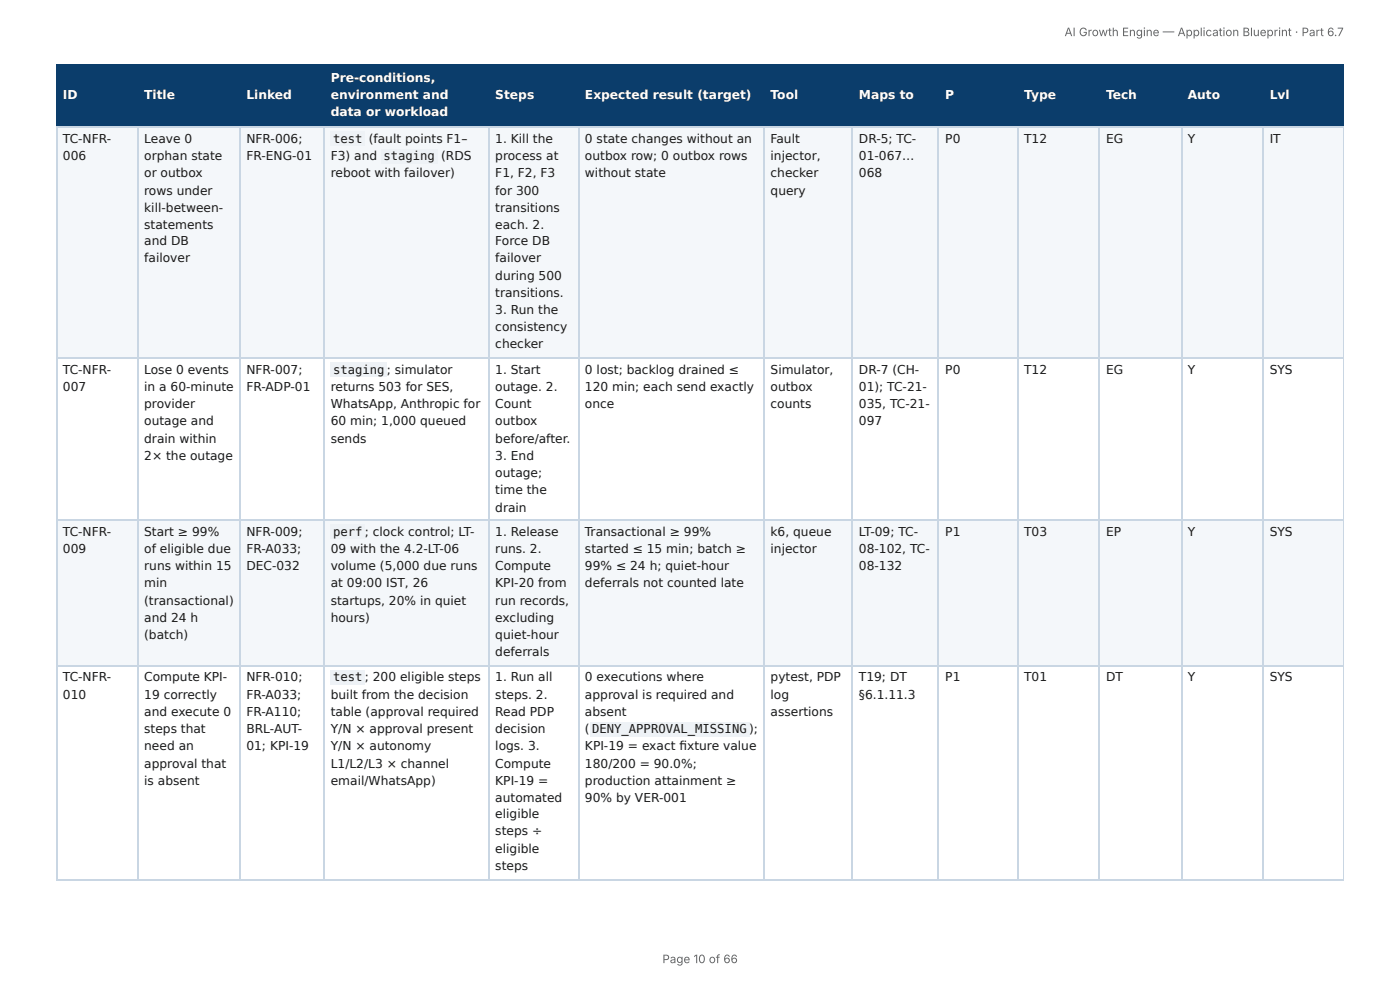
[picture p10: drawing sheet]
<svg xmlns="http://www.w3.org/2000/svg" width="297mm" height="210mm" viewBox="0 0 297 210" stroke-linecap="round" stroke-linejoin="round" font-family="sans-serif">
<defs><g id="words">
<g font-size="2.6" fill="#fff">
<text x="70.3" y="17.4">Pre-conditions,</text>
<text x="13.4" y="21.1">ID</text>
<text x="30.6" y="21.1">Title</text>
<text x="52.3" y="21.1">Linked</text>
<text x="70.3" y="21.1">environment and</text>
<text x="105.2" y="21.1">Steps</text>
<text x="124.2" y="21.1">Expected result (target)</text>
<text x="163.7" y="21.1">Tool</text>
<text x="182.4" y="21.1">Maps to</text>
<text x="200.8" y="21.1">P</text>
<text x="217.5" y="21.1">Type</text>
<text x="234.9" y="21.1">Tech</text>
<text x="252.3" y="21.1">Auto</text>
<text x="269.7" y="21.1">Lvl</text>
<text x="70.3" y="24.7">data or workload</text>
</g>
<g font-size="2.6" fill="#1a1a1a">
<text x="13.4" y="30.3">TC-NFR-</text>
<text x="13.4" y="34">006</text>
<text x="30.6" y="30.3">Leave 0</text>
<text x="30.6" y="34">orphan state</text>
<text x="52.3" y="30.3">NFR-006;</text>
<text x="52.3" y="34">FR-ENG-01</text>
<text x="70.3" y="34">F3) and</text>
<text x="70.7" y="30.3">test</text>
<text x="78.3" y="30.3">(fault points F1–</text>
<text x="81.4" y="34">staging</text>
<text x="93.7" y="34">(RDS</text>
<text x="105.2" y="30.3">1. Kill the</text>
<text x="105.2" y="34">process at</text>
<text x="124.2" y="30.3">0 state changes without an</text>
<text x="124.2" y="34">outbox row; 0 outbox rows</text>
<text x="163.7" y="30.3">Fault</text>
<text x="163.7" y="34">injector,</text>
<text x="182.4" y="30.3">DR-5; TC-</text>
<text x="182.4" y="34">01-067…</text>
<text x="200.8" y="30.3">P0</text>
<text x="217.5" y="30.3">T12</text>
<text x="234.9" y="30.3">EG</text>
<text x="252.3" y="30.3">Y</text>
<text x="269.7" y="30.3">IT</text>
<text x="30.6" y="37.7">or outbox</text>
<text x="30.6" y="41.3">rows under</text>
<text x="70.3" y="37.7">reboot with failover)</text>
<text x="105.2" y="37.7">F1, F2, F3</text>
<text x="105.2" y="41.3">for 300</text>
<text x="124.2" y="37.7">without state</text>
<text x="163.7" y="37.7">checker</text>
<text x="163.7" y="41.3">query</text>
<text x="182.4" y="37.7">068</text>
<text x="30.6" y="45">kill-between-</text>
<text x="105.2" y="45">transitions</text>
<text x="30.6" y="48.6">statements</text>
<text x="30.6" y="52">and DB</text>
<text x="105.2" y="48.6">each. 2.</text>
<text x="105.2" y="52">Force DB</text>
<text x="30.6" y="55.7">failover</text>
<text x="105.2" y="55.7">failover</text>
<text x="105.2" y="59.4">during 500</text>
<text x="105.2" y="63">transitions.</text>
<text x="105.2" y="66.7">3. Run the</text>
<text x="105.2" y="70.3">consistency</text>
<text x="105.2" y="74">checker</text>
<text x="13.4" y="79.4">TC-NFR-</text>
<text x="13.4" y="83">007</text>
<text x="30.6" y="79.4">Lose 0 events</text>
<text x="30.6" y="83">in a 60-minute</text>
<text x="52.3" y="79.4">NFR-007;</text>
<text x="52.3" y="83">FR-ADP-01</text>
<text x="70.3" y="83">returns 503 for SES,</text>
<text x="70.7" y="79.4">staging</text>
<text x="82.2" y="79.4">; simulator</text>
<text x="105.2" y="79.4">1. Start</text>
<text x="105.2" y="83">outage. 2.</text>
<text x="124.2" y="79.4">0 lost; backlog drained ≤</text>
<text x="124.2" y="83">120 min; each send exactly</text>
<text x="163.7" y="79.4">Simulator,</text>
<text x="163.7" y="83">outbox</text>
<text x="182.4" y="79.4">DR-7 (CH-</text>
<text x="182.4" y="83">01); TC-21-</text>
<text x="200.8" y="79.4">P0</text>
<text x="217.5" y="79.4">T12</text>
<text x="234.9" y="79.4">EG</text>
<text x="252.3" y="79.4">Y</text>
<text x="269.7" y="79.4">SYS</text>
<text x="30.6" y="86.7">provider</text>
<text x="70.3" y="86.7">WhatsApp, Anthropic for</text>
<text x="105.2" y="86.7">Count</text>
<text x="124.2" y="86.7">once</text>
<text x="163.7" y="86.7">counts</text>
<text x="182.4" y="86.7">035, TC-21-</text>
<text x="30.6" y="90.3">outage and</text>
<text x="30.6" y="94">drain within</text>
<text x="70.3" y="90.3">60 min; 1,000 queued</text>
<text x="70.3" y="94">sends</text>
<text x="105.2" y="90.3">outbox</text>
<text x="105.2" y="94">before/after.</text>
<text x="182.4" y="90.3">097</text>
<text x="30.6" y="97.6">2× the outage</text>
<text x="105.2" y="97.6">3. End</text>
<text x="105.2" y="101.3">outage;</text>
<text x="105.2" y="105">time the</text>
<text x="13.4" y="113.7">TC-NFR-</text>
<text x="30.6" y="113.7">Start ≥ 99%</text>
<text x="52.3" y="113.7">NFR-009;</text>
<text x="70.7" y="113.7">perf ; clock control; LT-</text>
<text x="105.2" y="108.6">drain</text>
<text x="105.2" y="113.7">1. Release</text>
<text x="124.2" y="113.7">Transactional ≥ 99%</text>
<text x="163.7" y="113.7">k6, queue</text>
<text x="182.4" y="113.7">LT-09; TC-</text>
<text x="200.8" y="113.7">P1</text>
<text x="217.5" y="113.7">T03</text>
<text x="234.9" y="113.7">EP</text>
<text x="252.3" y="113.7">Y</text>
<text x="269.7" y="113.7">SYS</text>
<text x="13.4" y="117.4">009</text>
<text x="30.6" y="117.4">of eligible due</text>
<text x="52.3" y="117.4">FR-A033;</text>
<text x="70.3" y="117.4">09 with the 4.2-LT-06</text>
<text x="105.2" y="117.4">runs. 2.</text>
<text x="124.2" y="117.4">started ≤ 15 min; batch ≥</text>
<text x="163.7" y="117.4">injector</text>
<text x="182.4" y="117.4">08-102, TC-</text>
<text x="30.6" y="121.1">runs within 15</text>
<text x="30.6" y="124.7">min</text>
<text x="52.3" y="121.1">DEC-032</text>
<text x="70.3" y="121.1">volume (5,000 due runs</text>
<text x="70.3" y="124.7">at 09:00 IST, 26</text>
<text x="105.2" y="121.1">Compute</text>
<text x="105.2" y="124.7">KPI-20 from</text>
<text x="124.2" y="121.1">99% ≤ 24 h; quiet-hour</text>
<text x="124.2" y="124.7">deferrals not counted late</text>
<text x="182.4" y="121.1">08-132</text>
<text x="30.6" y="128.4">(transactional)</text>
<text x="70.3" y="128.4">startups, 20% in quiet</text>
<text x="105.2" y="128.4">run records,</text>
<text x="30.6" y="132">and 24 h</text>
<text x="30.6" y="135.7">(batch)</text>
<text x="70.3" y="132">hours)</text>
<text x="105.2" y="132">excluding</text>
<text x="105.2" y="135.7">quiet-hour</text>
<text x="105.2" y="139.3">deferrals</text>
<text x="13.4" y="144.7">TC-NFR-</text>
<text x="13.4" y="148.4">010</text>
<text x="30.6" y="144.7">Compute KPI-</text>
<text x="30.6" y="148.4">19 correctly</text>
<text x="52.3" y="144.7">NFR-010;</text>
<text x="52.3" y="148.4">FR-A033;</text>
<text x="70.3" y="148.4">built from the decision</text>
<text x="70.7" y="144.7">test ; 200 eligible steps</text>
<text x="105.2" y="144.7">1. Run all</text>
<text x="105.2" y="148.4">steps. 2.</text>
<text x="124.2" y="144.7">0 executions where</text>
<text x="124.2" y="148.4">approval is required and</text>
<text x="163.7" y="144.7">pytest, PDP</text>
<text x="163.7" y="148.4">log</text>
<text x="182.4" y="144.7">T19; DT</text>
<text x="182.4" y="148.4">§6.1.11.3</text>
<text x="200.8" y="144.7">P1</text>
<text x="217.5" y="144.7">T01</text>
<text x="234.9" y="144.7">DT</text>
<text x="252.3" y="144.7">Y</text>
<text x="269.7" y="144.7">SYS</text>
<text x="30.6" y="152">and execute 0</text>
<text x="30.6" y="155.7">steps that</text>
<text x="52.3" y="152">FR-A110;</text>
<text x="52.3" y="155.7">BRL-AUT-</text>
<text x="70.3" y="152">table (approval required</text>
<text x="70.3" y="155.7">Y/N × approval present</text>
<text x="105.2" y="152">Read PDP</text>
<text x="105.2" y="155.7">decision</text>
<text x="124.2" y="152">absent</text>
<text x="124.2" y="155.7">(</text>
<text x="125.8" y="155.7">DENY_APPROVAL_MISSING );</text>
<text x="163.7" y="152">assertions</text>
<text x="30.6" y="159.3">need an</text>
<text x="52.3" y="159.3">01; KPI-19</text>
<text x="70.3" y="159.3">Y/N × autonomy</text>
<text x="105.2" y="159.3">logs. 3.</text>
<text x="124.2" y="159.3">KPI-19 = exact fi xture value</text>
<text x="30.6" y="163">approval that</text>
<text x="30.6" y="166.7">is absent</text>
<text x="70.3" y="163">L1/L2/L3 × channel</text>
<text x="70.3" y="166.7">email/WhatsApp)</text>
<text x="105.2" y="163">Compute</text>
<text x="105.2" y="166.7">KPI-19 =</text>
<text x="124.2" y="163">180/200 = 90.0%;</text>
<text x="124.2" y="166.7">production attainment ≥</text>
<text x="105.2" y="170.3">automated</text>
<text x="105.2" y="173.7">eligible</text>
<text x="124.2" y="170.3">90% by VER-001</text>
<text x="105.2" y="177.4">steps ÷</text>
<text x="105.2" y="181">eligible</text>
<text x="105.2" y="184.7">steps</text>
</g>
<g font-size="2.5" fill="#666">
<text x="226.1" y="7.7">AI Growth Engine — Application Blueprint · Part 6.7</text>
<text x="140.7" y="204.5">Page 10 of 66</text>
</g>
</g></defs>
<g fill="#0b3d6b">
<path d="M12.2 14h17v12.9h-17z"/>
<path d="M29.2 14h21.7v12.9h-21.7z"/>
<path d="M50.9 14h18.1v12.9h-18.1z"/>
<path d="M69 14h34.8v12.9h-34.8z"/>
<path d="M103.8 14h19.1v12.9h-19.1z"/>
<path d="M122.9 14h39.5v12.9h-39.5z"/>
<path d="M162.4 14h18.7v12.9h-18.7z"/>
<path d="M181.1 14h18.3v12.9h-18.3z"/>
<path d="M199.4 14h16.9v12.9h-16.9z"/>
<path d="M216.3 14h17.3v12.9h-17.3z"/>
<path d="M233.6 14h17.3v12.9h-17.3z"/>
<path d="M250.9 14h17.5v12.9h-17.5z"/>
<path d="M268.4 14h17v12.9h-17z"/>
</g>
<g fill="#f4f7fa">
<path d="M12.2 26.9h17v49.3h-17z"/>
<path d="M29.2 26.9h21.7v49.3h-21.7z"/>
<path d="M50.9 26.9h18.1v49.3h-18.1z"/>
<path d="M69 26.9h34.8v49.3h-34.8z"/>
<path d="M103.8 26.9h19.1v49.3h-19.1z"/>
<path d="M122.9 26.9h39.5v49.3h-39.5z"/>
<path d="M162.4 26.9h18.7v49.3h-18.7z"/>
<path d="M181.1 26.9h18.3v49.3h-18.3z"/>
<path d="M199.4 26.9h16.9v49.3h-16.9z"/>
<path d="M216.3 26.9h17.3v49.3h-17.3z"/>
<path d="M233.6 26.9h17.3v49.3h-17.3z"/>
<path d="M250.9 26.9h17.5v49.3h-17.5z"/>
<path d="M268.4 26.9h17v49.3h-17z"/>
<path d="M12.2 110.6h17v30.7h-17z"/>
<path d="M29.2 110.6h21.7v30.7h-21.7z"/>
<path d="M50.9 110.6h18.1v30.7h-18.1z"/>
<path d="M69 110.6h34.8v30.7h-34.8z"/>
<path d="M103.8 110.6h19.1v30.7h-19.1z"/>
<path d="M122.9 110.6h39.5v30.7h-39.5z"/>
<path d="M162.4 110.6h18.7v30.7h-18.7z"/>
<path d="M181.1 110.6h18.3v30.7h-18.3z"/>
<path d="M199.4 110.6h16.9v30.7h-16.9z"/>
<path d="M216.3 110.6h17.3v30.7h-17.3z"/>
<path d="M233.6 110.6h17.3v30.7h-17.3z"/>
<path d="M250.9 110.6h17.5v30.7h-17.5z"/>
<path d="M268.4 110.6h17v30.7h-17z"/>
</g>
<g fill="none" stroke="#0b3d6b" stroke-width=".24">
<path d="M11.9 13.9h273.5M12 13.8v13.4M29.3 13.8v13.4M51 13.8v13.4M68.8 13.8v13.4M104 13.8v13.4M123 13.8v13.4M162.2 13.8v13.4M181 13.8v13.4M199.3 13.8v13.4M216.1 13.8v13.4M233.5 13.8v13.4"/>
<path d="M251 13.8v13.4M268.3 13.8v13.4M11.9 27h273.5"/>
</g>
<path d="M285.3 13.8v13.4" fill="none" stroke="#0b3d6b" stroke-width=".21"/>
<g fill="none" stroke="#c9d6e3" stroke-width=".24">
<path d="M11.9 27h273.5M12 27.2v159.7M29.3 27.2v159.7M51 27.2v159.7M68.8 27.2v159.7M104 27.2v159.7M123 27.2v159.7M162.2 27.2v159.7M181 27.2v159.7M199.3 27.2v159.7M216.1 27.2v159.7M233.5 27.2v159.7"/>
<path d="M251 27.2v159.7M268.3 27.2v159.7M11.9 76.1h273.5M11.9 110.4h273.5M11.9 141.4h273.5M11.9 186.8h273.5"/>
</g>
<path d="M285.3 27.2v159.7" fill="none" stroke="#c9d6e3" stroke-width=".21"/>
<g fill="#eef2f6">
<path d="M70.2 27.9h7.3v3.2h-7.3z"/>
<path d="M80.9 31.6h12v3.1h-12z"/>
<path d="M70.2 76.9h11.9v3.2h-11.9z"/>
<path d="M70.2 111.3h7.3v3.2h-7.3z"/>
<path d="M70.2 142.3h7.3v3.1h-7.3z"/>
<path d="M125.3 153.2h33.9v3.2h-33.9z"/>
</g>
<use href="#words"/>
</svg>
